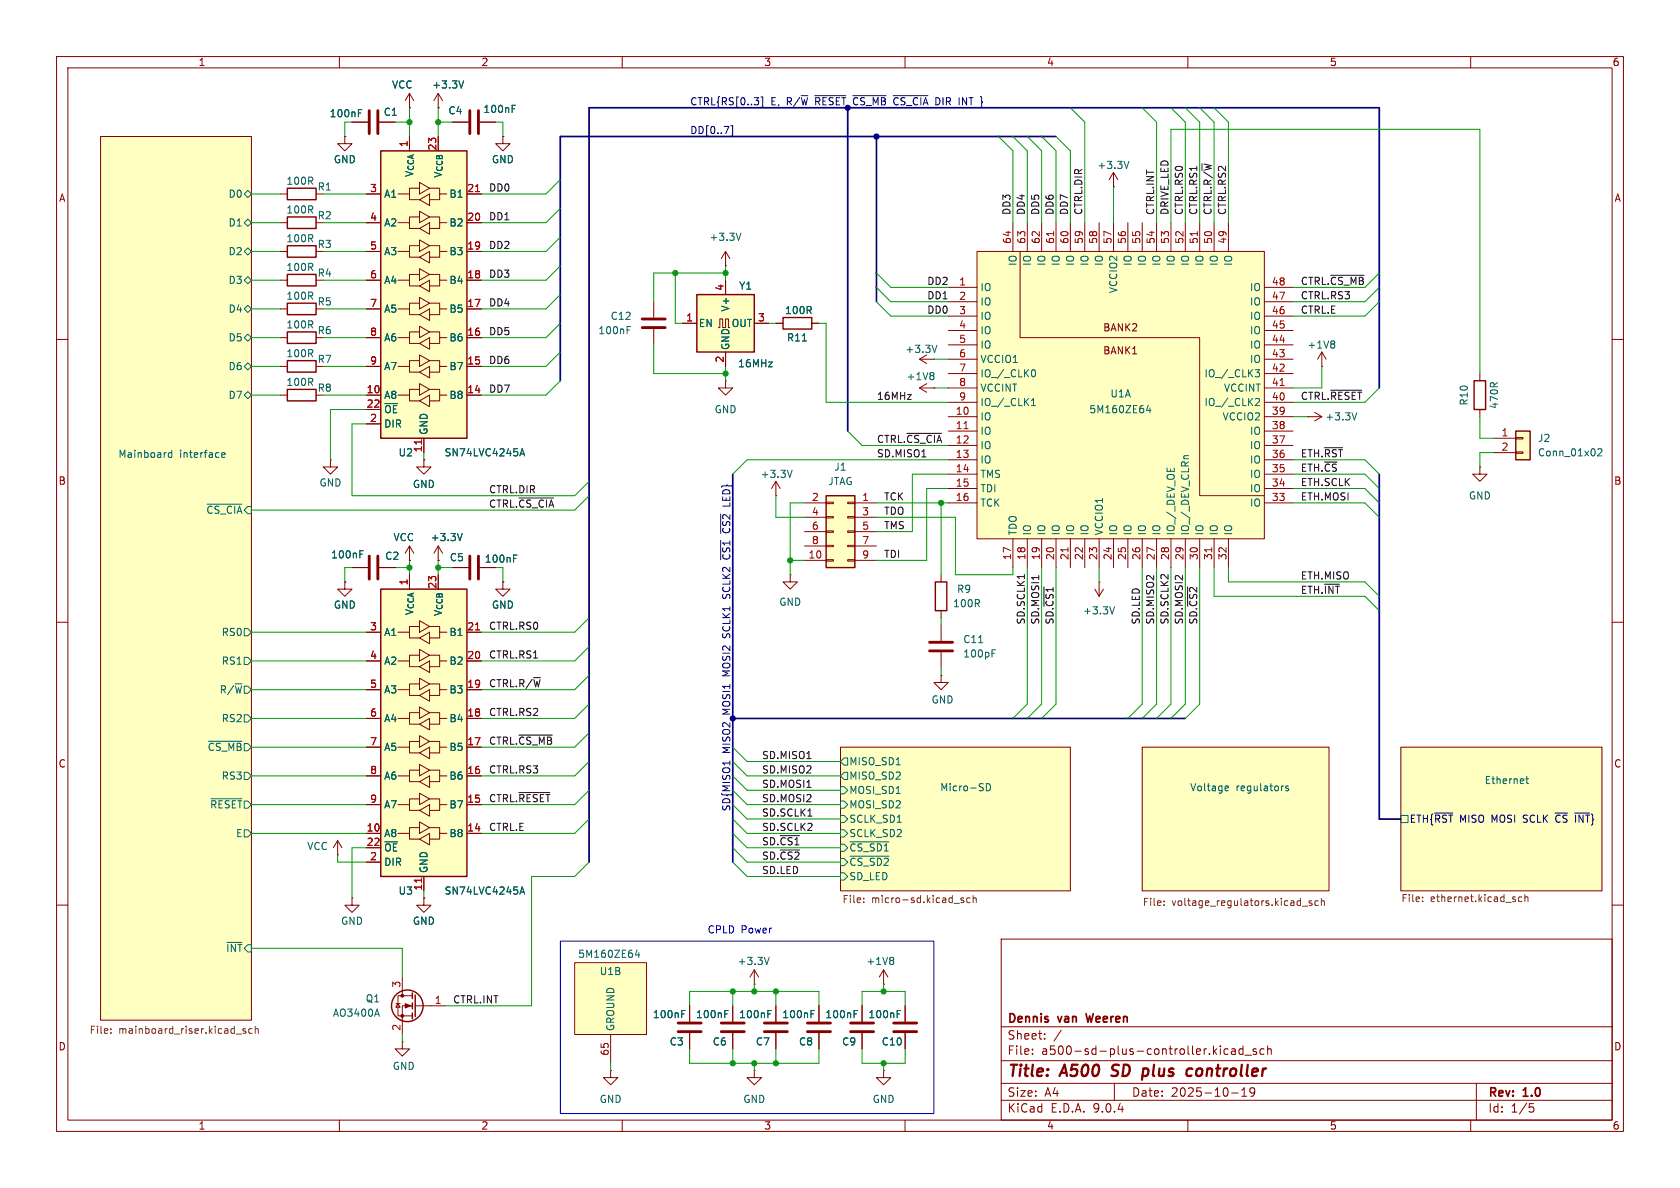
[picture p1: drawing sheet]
<svg xmlns="http://www.w3.org/2000/svg" width="297mm" height="210mm" viewBox="0 0 297 210" stroke-linecap="round" stroke-linejoin="round" font-family="sans-serif">
<defs><g id="words">
<g font-size="2.8" fill="#840000">
<text x="178" y="190.9">Title:</text>
<text x="187.7" y="190.9">A500</text>
<text x="197.4" y="190.9">SD</text>
<text x="203.6" y="190.9">plus</text>
<text x="212.2" y="190.9">controller</text>
</g>
<g font-size="2.1" fill="#840000">
<text x="178" y="184">Sheet:</text>
<text x="178" y="181.2">Dennis</text>
<text x="187.2" y="181.2">van</text>
<text x="192.8" y="181.2">Weeren</text>
<text x="178" y="186.7">File:</text>
<text x="184.1" y="186.7">a500-sd-plus-controller.kicad_sch</text>
<text x="178" y="196.9">KiCad</text>
<text x="178" y="194.1">Size:</text>
<text x="184.7" y="194.1">A4</text>
<text x="185.7" y="196.9">E.D.A.</text>
<text x="193.3" y="196.9">9.0.4</text>
<text x="200" y="194.1">Date:</text>
<text x="207" y="194.1">2025-10-19</text>
<text x="263" y="194.3">Rev:</text>
<text x="263" y="196.9">Id:</text>
<text x="267.1" y="196.9">1/5</text>
<text x="269.4" y="194.3">1.0</text>
</g>
<g font-size="1.8" fill="#840000">
<text x="35" y="11.9">1</text>
<text x="85" y="11.9">2</text>
<text x="135" y="11.9">3</text>
<text x="185" y="11.9">4</text>
<text x="235" y="11.9">5</text>
<text x="285" y="11.9">6</text>
<text x="10.3" y="35.9">A</text>
<text x="285.3" y="35.9">A</text>
<text x="194.9" y="58.8">BANK2</text>
<text x="194.9" y="62.8">BANK1</text>
<text x="10.3" y="85.9">B</text>
<text x="285.3" y="85.9">B</text>
<text x="10.3" y="135.9">C</text>
<text x="285.3" y="135.9">C</text>
<text x="10.3" y="185.9">D</text>
<text x="285.3" y="185.9">D</text>
<text x="35" y="199.9">1</text>
<text x="85" y="199.9">2</text>
<text x="135" y="199.9">3</text>
<text x="185" y="199.9">4</text>
<text x="235" y="199.9">5</text>
<text x="285" y="199.9">6</text>
</g>
<g font-size="1.8" fill="#006464">
<text x="69.2" y="15.8">VCC</text>
<text x="76.3" y="15.8">+3.3V</text>
<text x="58.2" y="20.9">100nF</text>
<text x="67.7" y="20.7">C1</text>
<text x="79.2" y="20.4">C4</text>
<text x="85.4" y="20.2">100nF</text>
<text x="58.9" y="29.1">GND</text>
<text x="86.9" y="29.1">GND</text>
<text x="40.3" y="35.2">D0</text>
<text x="50.5" y="32.9">100R</text>
<text x="56.1" y="33.9">R1</text>
<text x="67.8" y="35.2">A1</text>
<text x="73.3" y="31.4" transform="rotate(-90 73.3 31.4)">V_{CCA}</text>
<text x="78.3" y="31.6" transform="rotate(-90 78.3 31.6)">V_{CCB}</text>
<text x="79.4" y="35.2">B1</text>
<text x="193.9" y="30.1">+3.3V</text>
<text x="40.3" y="40.2">D1</text>
<text x="50.5" y="37.9">100R</text>
<text x="56.1" y="39">R2</text>
<text x="67.8" y="40.2">A2</text>
<text x="79.4" y="40.2">B2</text>
<text x="40.3" y="45.3">D2</text>
<text x="50.5" y="43">100R</text>
<text x="56.1" y="44">R3</text>
<text x="67.8" y="45.3">A3</text>
<text x="79.4" y="45.3">B3</text>
<text x="125.3" y="42.8">+3.3V</text>
<text x="179.9" y="47.1" transform="rotate(-90 179.9 47.1)">IO</text>
<text x="182.5" y="47.1" transform="rotate(-90 182.5 47.1)">IO</text>
<text x="185" y="47.1" transform="rotate(-90 185 47.1)">IO</text>
<text x="187.6" y="47.1" transform="rotate(-90 187.6 47.1)">IO</text>
<text x="190.1" y="47.1" transform="rotate(-90 190.1 47.1)">IO</text>
<text x="192.6" y="47.1" transform="rotate(-90 192.6 47.1)">IO</text>
<text x="195.2" y="47.1" transform="rotate(-90 195.2 47.1)">IO</text>
<text x="200.3" y="47.1" transform="rotate(-90 200.3 47.1)">IO</text>
<text x="202.8" y="47.1" transform="rotate(-90 202.8 47.1)">IO</text>
<text x="205.3" y="47.1" transform="rotate(-90 205.3 47.1)">IO</text>
<text x="207.9" y="47.1" transform="rotate(-90 207.9 47.1)">IO</text>
<text x="210.4" y="47.1" transform="rotate(-90 210.4 47.1)">IO</text>
<text x="213" y="47.1" transform="rotate(-90 213 47.1)">IO</text>
<text x="215.5" y="47.1" transform="rotate(-90 215.5 47.1)">IO</text>
<text x="218" y="47.1" transform="rotate(-90 218 47.1)">IO</text>
<text x="40.3" y="50.4">D3</text>
<text x="50.5" y="48.1">100R</text>
<text x="50.5" y="53.2">100R</text>
<text x="56.1" y="49.1">R4</text>
<text x="67.8" y="50.4">A4</text>
<text x="79.4" y="50.4">B4</text>
<text x="130.6" y="51.4">Y1</text>
<text x="173.2" y="51.7">IO</text>
<text x="197.7" y="51.9" transform="rotate(-90 197.7 51.9)">VCCIO2</text>
<text x="220.9" y="51.7">IO</text>
<text x="40.3" y="55.5">D4</text>
<text x="50.5" y="58.3">100R</text>
<text x="56.1" y="54.2">R5</text>
<text x="56.1" y="59.3">R6</text>
<text x="67.8" y="55.5">A5</text>
<text x="79.4" y="55.5">B5</text>
<text x="105.7" y="59.3">100nF</text>
<text x="107.9" y="56.7">C12</text>
<text x="123.4" y="58">EN</text>
<text x="129.1" y="55.2" transform="rotate(-90 129.1 55.2)">V+</text>
<text x="129.3" y="58">OUT</text>
<text x="138.7" y="55.7">100R</text>
<text x="173.2" y="54.2">IO</text>
<text x="173.2" y="56.7">IO</text>
<text x="173.2" y="59.3">IO</text>
<text x="220.9" y="54.2">IO</text>
<text x="220.9" y="56.7">IO</text>
<text x="220.9" y="59.3">IO</text>
<text x="40.3" y="60.6">D5</text>
<text x="40.3" y="65.6">D6</text>
<text x="50.5" y="63.3">100R</text>
<text x="56.1" y="64.4">R7</text>
<text x="67.8" y="60.6">A6</text>
<text x="67.8" y="65.6">A7</text>
<text x="79.4" y="60.6">B6</text>
<text x="79.4" y="65.6">B7</text>
<text x="129.1" y="62" transform="rotate(-90 129.1 62)">GND</text>
<text x="130.4" y="65.1">16MHz</text>
<text x="139" y="60.6">R11</text>
<text x="160" y="62.6">+3.3V</text>
<text x="173.2" y="61.8">IO</text>
<text x="173.2" y="64.4">VCCIO1</text>
<text x="220.9" y="61.8">IO</text>
<text x="220.9" y="64.4">IO</text>
<text x="231" y="61.8">+1V8</text>
<text x="40.3" y="70.7">D7</text>
<text x="50.5" y="68.4">100R</text>
<text x="56.1" y="69.4">R8</text>
<text x="67.8" y="70.7">A8</text>
<text x="79.4" y="70.7">B8</text>
<text x="160.2" y="67.4">+1V8</text>
<text x="173.2" y="66.9">IO_/_CLK0</text>
<text x="173.2" y="69.4">VCCINT</text>
<text x="173.2" y="72">IO_/_CLK1</text>
<text x="196.2" y="70.5">U1A</text>
<text x="212.8" y="66.9">IO_/_CLK3</text>
<text x="212.8" y="72">IO_/_CLK2</text>
<text x="216.3" y="69.4">VCCINT</text>
<text x="259.7" y="71.8" transform="rotate(-90 259.7 71.8)">R10</text>
<text x="67.8" y="73.3">~{OE}</text>
<text x="67.8" y="75.8">DIR</text>
<text x="75.8" y="77" transform="rotate(-90 75.8 77)">GND</text>
<text x="126.2" y="73.3">GND</text>
<text x="173.2" y="74.5">IO</text>
<text x="173.2" y="77.1">IO</text>
<text x="192.5" y="73.3">5M160ZE64</text>
<text x="216" y="74.5">VCCIO2</text>
<text x="220.9" y="77.1">IO</text>
<text x="234.2" y="74.5">+3.3V</text>
<text x="265" y="72.4" transform="rotate(-90 265 72.4)">470R</text>
<text x="20.8" y="81">Mainboard</text>
<text x="31.7" y="81">interface</text>
<text x="70.4" y="80.9">U2</text>
<text x="78.5" y="80.9">SN74LVC4245A</text>
<text x="147.4" y="83.4">J1</text>
<text x="173.2" y="79.6">IO</text>
<text x="173.2" y="82.1">IO</text>
<text x="220.9" y="79.6">IO</text>
<text x="220.9" y="82.1">IO</text>
<text x="271.8" y="78.3">J2</text>
<text x="271.8" y="80.9">Conn_01x02</text>
<text x="56.4" y="86.2">GND</text>
<text x="72.9" y="86.5">GND</text>
<text x="134.4" y="84.7">+3.3V</text>
<text x="146.3" y="86">JTAG</text>
<text x="173.2" y="84.7">TMS</text>
<text x="173.2" y="87.2">TDI</text>
<text x="173.2" y="89.8">TCK</text>
<text x="220.9" y="84.7">IO</text>
<text x="220.9" y="87.2">IO</text>
<text x="220.9" y="89.8">IO</text>
<text x="259.6" y="88.5">GND</text>
<text x="36.4" y="91">~{CS_CIA}</text>
<text x="69.5" y="95.9">VCC</text>
<text x="76" y="95.9">+3.3V</text>
<text x="179.9" y="94.7" transform="rotate(-90 179.9 94.7)">TDO</text>
<text x="182.5" y="94.7" transform="rotate(-90 182.5 94.7)">IO</text>
<text x="185" y="94.7" transform="rotate(-90 185 94.7)">IO</text>
<text x="187.6" y="94.7" transform="rotate(-90 187.6 94.7)">IO</text>
<text x="190.1" y="94.7" transform="rotate(-90 190.1 94.7)">IO</text>
<text x="192.6" y="94.7" transform="rotate(-90 192.6 94.7)">IO</text>
<text x="195.2" y="94.7" transform="rotate(-90 195.2 94.7)">VCCIO1</text>
<text x="197.7" y="94.7" transform="rotate(-90 197.7 94.7)">IO</text>
<text x="200.3" y="94.7" transform="rotate(-90 200.3 94.7)">IO</text>
<text x="202.8" y="94.7" transform="rotate(-90 202.8 94.7)">IO</text>
<text x="205.3" y="94.7" transform="rotate(-90 205.3 94.7)">IO</text>
<text x="207.9" y="94.7" transform="rotate(-90 207.9 94.7)">IO_/_DEV_OE</text>
<text x="210.4" y="94.7" transform="rotate(-90 210.4 94.7)">IO_/_DEV_CLRn</text>
<text x="213" y="94.7" transform="rotate(-90 213 94.7)">IO</text>
<text x="215.5" y="94.7" transform="rotate(-90 215.5 94.7)">IO</text>
<text x="218" y="94.7" transform="rotate(-90 218 94.7)">IO</text>
<text x="58.4" y="98.9">100nF</text>
<text x="68" y="99.2">C2</text>
<text x="79.4" y="99.4">C5</text>
<text x="85.6" y="99.7">100nF</text>
<text x="58.9" y="107.8">GND</text>
<text x="86.9" y="107.8">GND</text>
<text x="137.7" y="107.3">GND</text>
<text x="168.4" y="107.5">100R</text>
<text x="169.1" y="105">R9</text>
<text x="39.1" y="112.6">RS0</text>
<text x="67.8" y="112.6">A1</text>
<text x="73.3" y="108.9" transform="rotate(-90 73.3 108.9)">V_{CCA}</text>
<text x="78.3" y="109" transform="rotate(-90 78.3 109)">V_{CCB}</text>
<text x="79.4" y="112.6">B1</text>
<text x="170.2" y="113.9">C11</text>
<text x="191.4" y="108.8">+3.3V</text>
<text x="39.1" y="117.7">RS1</text>
<text x="67.8" y="117.7">A2</text>
<text x="79.4" y="117.7">B2</text>
<text x="170.2" y="116.4">100pF</text>
<text x="38.7" y="122.8">R/~{W}</text>
<text x="67.8" y="122.8">A3</text>
<text x="79.4" y="122.8">B3</text>
<text x="164.6" y="124.6">GND</text>
<text x="39.1" y="127.9">RS2</text>
<text x="67.8" y="127.9">A4</text>
<text x="79.4" y="127.9">B4</text>
<text x="36.6" y="132.9">~{CS_MB}</text>
<text x="67.8" y="132.9">A5</text>
<text x="79.4" y="132.9">B5</text>
<text x="150.1" y="135.5">MISO_SD1</text>
<text x="37" y="143.1">~{RESET}</text>
<text x="39.1" y="138">RS3</text>
<text x="67.8" y="138">A6</text>
<text x="67.8" y="143.1">A7</text>
<text x="79.4" y="138">B6</text>
<text x="79.4" y="143.1">B7</text>
<text x="150.1" y="138">MISO_SD2</text>
<text x="150.1" y="140.6">MOSI_SD1</text>
<text x="150.1" y="143.1">MOSI_SD2</text>
<text x="166.1" y="140">Micro-SD</text>
<text x="210.3" y="140">Voltage</text>
<text x="218.5" y="140">regulators</text>
<text x="262.4" y="138.7">Ethernet</text>
<text x="41.6" y="148.2">E</text>
<text x="67.8" y="148.2">A8</text>
<text x="79.4" y="148.2">B8</text>
<text x="150.1" y="145.6">SCLK_SD1</text>
<text x="150.1" y="148.2">SCLK_SD2</text>
<text x="54.2" y="150.5">VCC</text>
<text x="67.8" y="150.7">~{OE}</text>
<text x="67.8" y="153.3">DIR</text>
<text x="75.8" y="154.4" transform="rotate(-90 75.8 154.4)">GND</text>
<text x="150.1" y="150.7">~{CS_SD1}</text>
<text x="150.1" y="153.3">~{CS_SD2}</text>
<text x="150.1" y="155.8">SD_LED</text>
<text x="70.4" y="158.3">U3</text>
<text x="78.5" y="158.3">SN74LVC4245A</text>
<text x="60.2" y="163.7">GND</text>
<text x="72.9" y="163.7">GND</text>
<text x="39.9" y="168.5">~{INT}</text>
<text x="102.1" y="169.5">5M160ZE64</text>
<text x="105.9" y="172.6">U1B</text>
<text x="130.3" y="170.8">+3.3V</text>
<text x="153.1" y="170.8">+1V8</text>
<text x="58.8" y="179.9">AO3400A</text>
<text x="64.6" y="177.4">Q1</text>
<text x="108.8" y="182.4" transform="rotate(-90 108.8 182.4)">GROUND</text>
<text x="115.3" y="180.2">100nF</text>
<text x="118.3" y="185">C3</text>
<text x="122.9" y="180.2">100nF</text>
<text x="125.9" y="185">C6</text>
<text x="130.6" y="180.2">100nF</text>
<text x="133.5" y="185">C7</text>
<text x="138.2" y="180.2">100nF</text>
<text x="141.2" y="185">C8</text>
<text x="145.8" y="180.2">100nF</text>
<text x="148.8" y="185">C9</text>
<text x="153.4" y="180.2">100nF</text>
<text x="155.8" y="185">C10</text>
<text x="69.3" y="189.3">GND</text>
<text x="105.9" y="195.2">GND</text>
<text x="131.3" y="195.2">GND</text>
<text x="154.2" y="195.2">GND</text>
</g>
<g font-size="1.8" fill="#000084">
<text x="121.9" y="23.8">DD[0..7]</text>
<text x="121.9" y="18.7">CTRL{RS[0..3]</text>
<text x="136.3" y="18.7">E,</text>
<text x="139.2" y="18.7">R/~{W}~{RESET}</text>
<text x="151.3" y="18.7">~{CS_MB}</text>
<text x="158.7" y="18.7">~{CS_CIA}</text>
<text x="166.3" y="18.7">DIR</text>
<text x="170.6" y="18.7">INT }</text>
<text x="129.2" y="98" transform="rotate(-90 129.2 98)">~{CS1}~{CS2}LED}</text>
<text x="129.2" y="105.1" transform="rotate(-90 129.2 105.1)">SCLK2</text>
<text x="129.2" y="112.3" transform="rotate(-90 129.2 112.3)">SCLK1</text>
<text x="129.2" y="119.3" transform="rotate(-90 129.2 119.3)">MOSI2</text>
<text x="129.2" y="126.2" transform="rotate(-90 129.2 126.2)">MOSI1</text>
<text x="129.2" y="133.2" transform="rotate(-90 129.2 133.2)">MISO2</text>
<text x="129.2" y="143.5" transform="rotate(-90 129.2 143.5)">SD{MISO1</text>
<text x="249.1" y="145.6">ETH{~{RST}</text>
<text x="258" y="145.6">MISO</text>
<text x="263.8" y="145.6">MOSI</text>
<text x="269.6" y="145.6">SCLK</text>
<text x="275.5" y="145.6">~{CS}</text>
<text x="279.2" y="145.6">~{INT}}</text>
</g>
<g font-size="1.8" fill="#a90000">
<text x="72.1" y="26.1" transform="rotate(-90 72.1 26.1)">1</text>
<text x="77.2" y="26.7" transform="rotate(-90 77.2 26.7)">23</text>
<text x="65.3" y="34">3</text>
<text x="82.5" y="34">21</text>
<text x="65.3" y="39.1">4</text>
<text x="82.5" y="39.1">20</text>
<text x="65.3" y="44.2">5</text>
<text x="82.5" y="44.2">19</text>
<text x="178.8" y="43.2" transform="rotate(-90 178.8 43.2)">64</text>
<text x="181.4" y="43.2" transform="rotate(-90 181.4 43.2)">63</text>
<text x="183.9" y="43.2" transform="rotate(-90 183.9 43.2)">62</text>
<text x="186.4" y="43.2" transform="rotate(-90 186.4 43.2)">61</text>
<text x="189" y="43.2" transform="rotate(-90 189 43.2)">60</text>
<text x="191.5" y="43.2" transform="rotate(-90 191.5 43.2)">59</text>
<text x="194.1" y="43.2" transform="rotate(-90 194.1 43.2)">58</text>
<text x="196.6" y="43.2" transform="rotate(-90 196.6 43.2)">57</text>
<text x="199.1" y="43.2" transform="rotate(-90 199.1 43.2)">56</text>
<text x="201.7" y="43.2" transform="rotate(-90 201.7 43.2)">55</text>
<text x="204.2" y="43.2" transform="rotate(-90 204.2 43.2)">54</text>
<text x="206.8" y="43.2" transform="rotate(-90 206.8 43.2)">53</text>
<text x="209.3" y="43.2" transform="rotate(-90 209.3 43.2)">52</text>
<text x="211.8" y="43.2" transform="rotate(-90 211.8 43.2)">51</text>
<text x="214.4" y="43.2" transform="rotate(-90 214.4 43.2)">50</text>
<text x="216.9" y="43.2" transform="rotate(-90 216.9 43.2)">49</text>
<text x="65.3" y="49.3">6</text>
<text x="82.5" y="49.3">18</text>
<text x="128" y="51.5" transform="rotate(-90 128 51.5)">4</text>
<text x="169.5" y="50.5">1</text>
<text x="169.5" y="53.1">2</text>
<text x="224.7" y="50.5">48</text>
<text x="224.7" y="53.1">47</text>
<text x="65.3" y="54.4">7</text>
<text x="65.3" y="59.4">8</text>
<text x="82.5" y="54.4">17</text>
<text x="82.5" y="59.4">16</text>
<text x="121.2" y="56.9">1</text>
<text x="133.9" y="56.9">3</text>
<text x="169.5" y="55.6">3</text>
<text x="169.5" y="58.2">4</text>
<text x="224.7" y="55.6">46</text>
<text x="224.7" y="58.2">45</text>
<text x="65.3" y="64.5">9</text>
<text x="82.5" y="64.5">15</text>
<text x="128" y="64.2" transform="rotate(-90 128 64.2)">2</text>
<text x="169.5" y="60.7">5</text>
<text x="169.5" y="63.2">6</text>
<text x="169.5" y="65.8">7</text>
<text x="224.7" y="60.7">44</text>
<text x="224.7" y="63.2">43</text>
<text x="224.7" y="65.8">42</text>
<text x="64.7" y="69.6">10</text>
<text x="82.5" y="69.6">14</text>
<text x="169.5" y="68.3">8</text>
<text x="169.5" y="70.9">9</text>
<text x="224.7" y="68.3">41</text>
<text x="224.7" y="70.9">40</text>
<text x="64.7" y="72.1">22</text>
<text x="65.3" y="74.7">2</text>
<text x="168.9" y="73.4">10</text>
<text x="168.9" y="75.9">11</text>
<text x="224.7" y="73.4">39</text>
<text x="224.7" y="75.9">38</text>
<text x="265.4" y="77.2">1</text>
<text x="74.7" y="80.1" transform="rotate(-90 74.7 80.1)">11</text>
<text x="168.9" y="81">13</text>
<text x="168.9" y="83.6">14</text>
<text x="224.7" y="78.5">37</text>
<text x="224.7" y="81">36</text>
<text x="224.7" y="83.6">35</text>
<text x="265.4" y="79.8">2</text>
<text x="143.4" y="88.6">2</text>
<text x="152.3" y="88.6">1</text>
<text x="168.9" y="86.1">15</text>
<text x="168.9" y="88.6">16</text>
<text x="224.7" y="86.1">34</text>
<text x="224.7" y="88.6">33</text>
<text x="143.4" y="91.2">4</text>
<text x="143.4" y="93.7">6</text>
<text x="152.3" y="91.2">3</text>
<text x="152.3" y="93.7">5</text>
<text x="142.8" y="98.8">10</text>
<text x="143.4" y="96.3">8</text>
<text x="152.3" y="96.3">7</text>
<text x="152.3" y="98.8">9</text>
<text x="178.8" y="99.1" transform="rotate(-90 178.8 99.1)">17</text>
<text x="181.4" y="99.1" transform="rotate(-90 181.4 99.1)">18</text>
<text x="183.9" y="99.1" transform="rotate(-90 183.9 99.1)">19</text>
<text x="186.4" y="99.1" transform="rotate(-90 186.4 99.1)">20</text>
<text x="189" y="99.1" transform="rotate(-90 189 99.1)">21</text>
<text x="191.5" y="99.1" transform="rotate(-90 191.5 99.1)">22</text>
<text x="194.1" y="99.1" transform="rotate(-90 194.1 99.1)">23</text>
<text x="196.6" y="99.1" transform="rotate(-90 196.6 99.1)">24</text>
<text x="199.1" y="99.1" transform="rotate(-90 199.1 99.1)">25</text>
<text x="201.7" y="99.1" transform="rotate(-90 201.7 99.1)">26</text>
<text x="204.2" y="99.1" transform="rotate(-90 204.2 99.1)">27</text>
<text x="206.8" y="99.1" transform="rotate(-90 206.8 99.1)">28</text>
<text x="209.3" y="99.1" transform="rotate(-90 209.3 99.1)">29</text>
<text x="211.8" y="99.1" transform="rotate(-90 211.8 99.1)">30</text>
<text x="214.4" y="99.1" transform="rotate(-90 214.4 99.1)">31</text>
<text x="216.9" y="99.1" transform="rotate(-90 216.9 99.1)">32</text>
<text x="72.1" y="103.6" transform="rotate(-90 72.1 103.6)">1</text>
<text x="77.2" y="104.2" transform="rotate(-90 77.2 104.2)">23</text>
<text x="65.3" y="111.5">3</text>
<text x="82.5" y="111.5">21</text>
<text x="65.3" y="116.6">4</text>
<text x="82.5" y="116.6">20</text>
<text x="65.3" y="121.7">5</text>
<text x="82.5" y="121.7">19</text>
<text x="65.3" y="126.7">6</text>
<text x="65.3" y="131.8">7</text>
<text x="82.5" y="126.7">18</text>
<text x="82.5" y="131.8">17</text>
<text x="65.3" y="136.9">8</text>
<text x="82.5" y="136.9">16</text>
<text x="65.3" y="142">9</text>
<text x="82.5" y="142">15</text>
<text x="64.7" y="147.1">10</text>
<text x="64.7" y="149.6">22</text>
<text x="82.5" y="147.1">14</text>
<text x="65.3" y="152.1">2</text>
<text x="74.7" y="157.5" transform="rotate(-90 74.7 157.5)">11</text>
<text x="70.9" y="174.7" transform="rotate(-90 70.9 174.7)">3</text>
<text x="76.8" y="177.5">1</text>
<text x="70.9" y="182.3" transform="rotate(-90 70.9 182.3)">2</text>
<text x="107.7" y="186.7" transform="rotate(-90 107.7 186.7)">65</text>
</g>
<g font-size="1.8" fill="#0f0f0f">
<text x="86.4" y="33.9">DD0</text>
<text x="86.4" y="39">DD1</text>
<text x="178.7" y="38.1" transform="rotate(-90 178.7 38.1)">DD3</text>
<text x="181.3" y="38.1" transform="rotate(-90 181.3 38.1)">DD4</text>
<text x="183.8" y="38.1" transform="rotate(-90 183.8 38.1)">DD5</text>
<text x="186.3" y="38.1" transform="rotate(-90 186.3 38.1)">DD6</text>
<text x="188.9" y="38.1" transform="rotate(-90 188.9 38.1)">DD7</text>
<text x="191.4" y="38.1" transform="rotate(-90 191.4 38.1)">CTRL.DIR</text>
<text x="204.1" y="38.1" transform="rotate(-90 204.1 38.1)">CTRL.INT</text>
<text x="206.7" y="38.1" transform="rotate(-90 206.7 38.1)">DRIVE_LED</text>
<text x="209.2" y="38.1" transform="rotate(-90 209.2 38.1)">CTRL.RS0</text>
<text x="211.7" y="38.1" transform="rotate(-90 211.7 38.1)">CTRL.RS1</text>
<text x="214.3" y="38.1" transform="rotate(-90 214.3 38.1)">CTRL.R/~{W}</text>
<text x="216.8" y="38.1" transform="rotate(-90 216.8 38.1)">CTRL.RS2</text>
<text x="86.4" y="44.1">DD2</text>
<text x="86.4" y="49.2">DD3</text>
<text x="163.8" y="50.5">DD2</text>
<text x="163.8" y="53">DD1</text>
<text x="229.9" y="53">CTRL.RS3</text>
<text x="229.9" y="50.5">CTRL.~{CS_MB}</text>
<text x="86.4" y="59.3">DD5</text>
<text x="86.4" y="54.3">DD4</text>
<text x="163.8" y="55.5">DD0</text>
<text x="229.9" y="55.5">CTRL.E</text>
<text x="86.4" y="64.4">DD6</text>
<text x="86.4" y="69.5">DD7</text>
<text x="154.9" y="70.8">16MHz</text>
<text x="229.9" y="70.8">CTRL.~{RESET}</text>
<text x="154.9" y="80.9">SD.MISO1</text>
<text x="154.9" y="78.4">CTRL.~{CS_CIA}12</text>
<text x="229.9" y="83.5">ETH.~{CS}</text>
<text x="229.9" y="80.9">ETH.~{RST}</text>
<text x="86.4" y="87.3">CTRL.DIR</text>
<text x="86.4" y="89.8">CTRL.~{CS_CIA}</text>
<text x="156.2" y="88.6">TCK</text>
<text x="229.9" y="86">ETH.SCLK</text>
<text x="229.9" y="88.6">ETH.MOSI</text>
<text x="156.2" y="91.1">TDO</text>
<text x="156.2" y="93.6">TMS</text>
<text x="156.2" y="98.7">TDI</text>
<text x="229.9" y="105.1">ETH.~{INT}</text>
<text x="229.9" y="102.5">ETH.MISO</text>
<text x="86.4" y="111.4">CTRL.RS0</text>
<text x="181.3" y="110.5" transform="rotate(-90 181.3 110.5)">SD.SCLK1</text>
<text x="183.8" y="110.5" transform="rotate(-90 183.8 110.5)">SD.MOSI1</text>
<text x="186.3" y="110.5" transform="rotate(-90 186.3 110.5)">SD.~{CS1}</text>
<text x="201.6" y="110.5" transform="rotate(-90 201.6 110.5)">SD.LED</text>
<text x="204.1" y="110.5" transform="rotate(-90 204.1 110.5)">SD.MISO2</text>
<text x="206.7" y="110.5" transform="rotate(-90 206.7 110.5)">SD.SCLK2</text>
<text x="209.2" y="110.5" transform="rotate(-90 209.2 110.5)">SD.MOSI2</text>
<text x="211.7" y="110.5" transform="rotate(-90 211.7 110.5)">SD.~{CS2}</text>
<text x="86.4" y="116.5">CTRL.RS1</text>
<text x="86.4" y="121.6">CTRL.R/~{W}</text>
<text x="86.4" y="131.7">CTRL.~{CS_MB}</text>
<text x="86.4" y="126.7">CTRL.RS2</text>
<text x="86.4" y="136.8">CTRL.RS3</text>
<text x="134.6" y="136.8">SD.MISO2</text>
<text x="134.6" y="134.3">SD.MISO1</text>
<text x="86.4" y="141.9">CTRL.~{RESET}</text>
<text x="134.6" y="141.9">SD.MOSI2</text>
<text x="134.6" y="139.4">SD.MOSI1</text>
<text x="86.4" y="147">CTRL.E</text>
<text x="134.6" y="144.4">SD.SCLK1</text>
<text x="134.6" y="149.5">SD.~{CS1}</text>
<text x="134.6" y="147">SD.SCLK2</text>
<text x="134.6" y="152.1">SD.~{CS2}</text>
<text x="134.6" y="154.6">SD.LED</text>
<text x="80" y="177.5">CTRL.INT</text>
</g>
<g font-size="1.8" fill="#725600">
<text x="148.8" y="160">File:</text>
<text x="154.1" y="160">micro-sd.kicad_sch</text>
<text x="201.9" y="160.5">File:</text>
<text x="207.2" y="160.5">voltage_regulators.kicad_sch</text>
<text x="247.6" y="159.8">File:</text>
<text x="252.9" y="159.8">ethernet.kicad_sch</text>
<text x="15.7" y="183.1">File:</text>
<text x="21" y="183.1">mainboard_riser.kicad_sch</text>
</g>
<g font-size="1.8" fill="#0000c2">
<text x="125" y="165.2">CPLD</text>
<text x="131" y="165.2">Power</text>
</g>
</g></defs>
<g fill="none" stroke="#840000" stroke-width=".18">
<path d="M10 10h277v190h-277zM12 12h273v186h-273zM60 10v2M110 10v2M160 10v2M210 10v2M260 10v2M17.8 24.1h26.6v156.2h-26.6zM49.5 39.4h1.3M49.5 49.5h1.3M10 60h2M285 60h2"/>
<path d="M137.2 87.6h.1M137.2 85.1l-.8 1.3M137.2 85.1l.7 1.3M137.2 85.1v2.5M10 110h2M61 102.9v1.2h-1.3l1.3 1.3 1.2-1.3h-1.2M61 102.9h.1M285 110h2M148.6 132.1h40.6v25.4h-40.6zM201.9 132.1h33v25.4h-33zM247.6 132.1h35.6v25.4h-35.6zM10 160h2"/>
<path d="M156.2 174h.1M156.2 171.5l-.8 1.2M156.2 171.5l.8 1.2M156.2 171.5v2.5M177 166h108v32h-108zM285 160h2M60 198v2M71.1 184.2v1.2h1.3l-1.3 1.3-1.3-1.3h1.3M71.1 184.2h.1M110 198v2M160 198v2M177 194.5h108"/>
<path d="M177 191.5h108M177 187.5h108M177 181.5h108M182.5 186.3v.1M182.5 185.5v.1M184.7 183.6v.1M184.7 182.8v.1M187.6 182.1l-1.3 2M197 191.5v3M210 198v2M217.1 185.5l-.4-.1-.3 .3v.4l.1 .2h.6M217.7 185.5h.6l.1 .9"/>
<path d="M217.7 193.2h1.2M218.4 185.8h-.5a.29 .29 0 0 0-.2 .3 .29 .29 0 0 0 .2 .3l.5-.1M219.5 193.8h.9M219.5 192.7l.5-.4v1.5M219.7 185.5l-.4-.1-.3 .3v.4l.2 .2h.5M219.7 184.9v1.5M220.1 186.5h1.1M221.8 192.9l-.3 .3h-.3l-.2-.3 .1-.5 .4-.1 .2 .1a.99 .99 0 0 1-.3 1.4h-.3M222.1 185.5l-.4-.1-.2 .2 .1 .2 .5 .2v.3h-.6M223.5 185.5l-.5-.1-.3 .3v.4l.2 .2h.6M224.1 185.5l.2-.1 .4 .1v.9M224.1 184.9v1.5"/>
<path d="M260 198v2M261 191.5v6.5M270.4 195.1h.7M270.5 195.7h.4l.3 .3-.2 .5-.5 .1"/>
</g>
<path d="M196.5 190.1l.2 .1M196.8 188.4l-.2 .4 .1 .2M202.3 188.9l.6 .1M202.7 190.1l-.5 .1M210.2 188.9l.6 .1M210.6 190.1l-.5 .1M211.5 189.3v.7" fill="none" stroke="#840000" stroke-width=".4"/>
<path d="M192 179.2l.3 1.5" fill="none" stroke="#840000" stroke-width=".3"/>
<g fill="#ffffc2" stroke="#ffffc2" stroke-width=".18">
<path d="M17.8 24.1h26.6v156.2h-26.6z"/>
<path d="M201.9 132.1h33v25.4h-33z"/>
<path d="M247.6 132.1h35.6v25.4h-35.6z"/>
<path d="M148.6 132.1h40.6v25.4h-40.6z"/>
</g>
<g fill="none" stroke="#006464" stroke-width=".18">
<path d="M43.2 39.4l.6-.7 .6 .7-.6 .6zM43.8 33.7l.6 .6-.6 .6-.6-.6zM43.2 44.5l.6-.7 .6 .7-.6 .6zM43.2 49.5l.6-.6 .6 .6-.6 .7zM43.2 59.7l.6-.6 .6 .6-.6 .6zM43.8 54l.6 .6-.6 .6-.6-.6zM30.4 79.6v1.3M43.2 64.8l.6-.7 .6 .7-.6 .6zM43.2 69.9l.6-.7 .6 .7-.6 .6zM30.4 80.1l-.4-.1-.2 .3 .1 .5h.5M36.6 89.1h6.2M39.2 80.4l.6-.1-.1-.2-.3-.1-.2 .2 .1 .6h.4"/>
<path d="M140 83.1l-.4 1.3M43.2 111.1h.6l.6 .7-.6 .6h-.6zM43.2 116.2h.6l.6 .6-.6 .7h-.6zM36.8 131h6M43.2 126.4h.6l.6 .6-.6 .6h-.6zM43.2 136.5h.6l.6 .7-.6 .6h-.6zM148.6 139.1h.6l.7 .6-.7 .6h-.6zM149.2 134h.7v1.3h-.7l-.6-.7zM149.2 136.5h.7v1.3h-.7l-.6-.6zM174.4 138.5a.64 .64 0 0 1 .7 .7 .64 .64 0 0 1-.7 .6zM216.8 138.9l.3 .1 .1 .2-.6 .2M217.1 139.7l-.3 .1"/>
<path d="M226.8 138.9h.1M227.8 139l-.3-.1-.2 .2v.2l.5 .1v.3h-.5M269.7 137.7h.5M269.9 137.3v1l.3 .2M37.3 141.2h5.5M43.2 146.7h.6l.6 .6-.6 .7h-.6zM148.6 141.6h.6l.7 .6-.7 .7h-.6zM148.6 144.1h.6l.7 .7-.7 .6h-.6zM148.6 146.7h.6l.7 .6-.7 .7h-.6zM148.6 149.2h.6l.7 .7-.7 .6h-.6zM148.6 151.8h.6l.7 .6-.7 .6h-.6zM148.6 154.3h.6l.7 .6-.7 .7h-.6z"/>
<path d="M150.3 148.8h6.9M150.3 151.4h6.9M247.6 144.1h1.3v1.3h-1.3zM40.1 166.6h2.7M157.8 169.2l.2 .3-.2 .3 .2 .2v.3l-.2 .2"/>
</g>
<g fill="none" stroke="#725600" stroke-width=".18">
<path d="M152.7 159.4v.2M152.7 158.8v.1M170.4 158.8l-.3-.1-.2 .2v.2l.5 .1v.3h-.5M171.5 158.8l-.4-.1-.2 .3 .1 .5h.5M172 158.8l.2-.1 .3 .1 .1 .8M172 158.3v1.3M205.8 160v.1M205.8 159.3v.1M231.9 159.3l-.3-.1-.2 .2 .1 .2 .4 .1v.3h-.5M233.1 159.3l-.4-.1-.3 .3 .2 .5h.5M233.6 159.3l.2-.1 .3 .1v.8M233.6 158.8v1.3"/>
<path d="M251.5 159.3v.1M251.5 158.6v.1M269 158.6l-.3-.1-.3 .3 .2 .5h.4M269.6 158.7l.2-.2 .3 .1v.8M269.6 158.1v1.3M230.2 160.2h1M19.6 182.6v.1M19.6 181.9v.1M41.7 182.8h1M43.4 181.9l-.3-.1-.2 .2 .1 .2 .4 .1v.3h-.5M44.6 181.9l-.4-.1-.2 .3 .1 .5h.5M45.1 182l.2-.2 .3 .1 .1 .8"/>
<path d="M45.1 181.4v1.3"/>
</g>
<path d="M253.6 143.7h3.2M274.9 143.7h2.2M278.4 143.7h2.6" fill="none" stroke="#000084" stroke-width=".18"/>
<path d="M50.8 38.4h5.1v2h-5.1zM50.8 48.5h5.1v2h-5.1z" fill="none" stroke="#840000" stroke-width=".25"/>
<path d="M146 87.6h5.1v12.7h-5.1z" fill="#ffffc2"/>
<path d="M138.4 56.1h5.1v2.1h-5.1zM146 87.6h5.1v12.7h-5.1z" fill="none" stroke="#840000" stroke-width=".25"/>
<g fill="none" stroke="#840000" stroke-width=".18">
<path d="M88.9 24.1v1.3h1.3l-1.3 1.3-1.3-1.3h1.3M88.9 24.1h.1M137.2 57.2h1.2M143.5 57.2h1.3M128.3 67.3v1.3h1.2l-1.2 1.3-1.3-1.3h1.3M128.3 67.3h.1M142.2 88.9h3.8M142.2 91.4h3.8M142.2 94h3.8M142.2 96.5h3.8M142.2 99.1h3.8M146 88.8h1.3v.2h-1.3z"/>
<path d="M146 91.3h1.3v.3h-1.3zM146 93.9h1.3v.2h-1.3zM146 96.4h1.3v.2h-1.3zM146 98.9h1.3v.3h-1.3zM149.9 88.8h1.2v.2h-1.2zM149.9 91.3h1.2v.3h-1.2zM149.9 93.9h1.2v.2h-1.2zM149.9 96.4h1.2v.2h-1.2zM149.9 98.9h1.2v.3h-1.2zM151.1 88.9h3.8M151.1 91.4h3.8M151.1 94h3.8"/>
<path d="M151.1 96.5h3.8M151.1 99.1h3.8M62.2 100.3h2.8M67.1 100.3h2.7M139.7 101.6v1.3h1.3l-1.3 1.2-1.3-1.2h1.3M139.7 101.6h.1"/>
</g>
<path d="M65.3 98.3v4.1M66.8 98.3v4.1" fill="none" stroke="#840000" stroke-width=".51"/>
<path d="M141.8 60.3h.8M63.6 98h.4M63.6 97.4h.6" fill="none" stroke="#006464" stroke-width=".18"/>
<path d="M123.2 52.1h10.1v10.1h-10.1z" fill="#ffffc2"/>
<path d="M123.2 52.1h10.1v10.1h-10.1z" fill="none" stroke="#840000" stroke-width=".25"/>
<path d="M120.6 57.2h2.6M127 57.9h.3v-1.5h.5v1.5h.5v-1.5h.5v1.5h.2M128.3 49.5v2.6M133.3 57.2h2.6M128.3 62.2v2.6M80 100.3h2.8M84.8 100.3h2.8" fill="none" stroke="#840000" stroke-width=".18"/>
<path d="M83.1 98.3v4.1M84.6 98.3v4.1" fill="none" stroke="#840000" stroke-width=".51"/>
<path d="M90.8 98.7h.4M90.8 98.1h.6" fill="none" stroke="#006464" stroke-width=".18"/>
<path d="M172.7 44.5h50.8v50.8h-50.8z" fill="#ffffc2"/>
<g fill="none" stroke="#840000" stroke-width=".18">
<path d="M49.5 34.3h1.3M62.2 21.6h2.8M67.1 21.6h2.7M179.1 39.4v5.1M181.6 39.4v5.1M184.1 39.4v5.1M186.7 39.4v5.1M189.2 39.4v5.1M191.8 39.4v5.1M194.3 39.4v5.1M196.8 33h.1M196.8 30.5v2.5"/>
<path d="M196.8 39.4v5.1M196.8 30.5l-.7 1.3M196.8 30.5l.8 1.3M199.4 39.4v5.1M201.9 39.4v5.1M204.5 39.4v5.1M207 39.4v5.1M209.5 39.4v5.1M212.1 39.4v5.1M214.6 39.4v5.1M217.2 39.4v5.1M115.6 53.3v2.8"/>
<path d="M115.6 58.2v2.8M167.6 50.8h5.1M167.6 53.3h5.1M167.6 55.9h5.1M167.6 58.4h5.1M172.7 44.5h50.8v50.8h-50.8zM180.3 44.5v15.2h31.8v27.9h11.4M223.5 50.8h5.1M223.5 53.3h5.1M223.5 55.9h5.1M223.5 58.4h5.1M49.5 64.8h1.3"/>
<path d="M49.5 69.9h1.3M162.6 63.5h2.5M162.6 68.6h2.5M162.6 63.5l1.2 .8M162.6 68.6l1.2 .7M163.8 62.7l-1.2 .8M163.8 67.8l-1.2 .8M165.1 63.5h.1M165.1 68.6h.1M167.6 61h5.1M167.6 63.5h5.1M167.6 66h5.1"/>
<path d="M167.6 68.6h5.1M167.6 71.1h5.1M167.6 73.7h5.1M167.6 76.2h5.1M167.6 78.7h5.1M223.5 61h5.1M223.5 63.5h5.1M223.5 66h5.1M223.5 68.6h5.1M223.5 71.1h5.1M223.5 73.7h5.1M223.5 76.2h5.1"/>
<path d="M223.5 78.7h5.1M261.6 66v1.3M261.6 72.4v1.3M74.9 81.3v1.3h-1.2l1.2 1.2 1.3-1.2h-1.3M74.9 81.3h.1M167.6 81.3h5.1M167.6 83.8h5.1M167.6 86.4h5.1M167.6 88.9h5.1M179.1 95.3v5M181.6 95.3v5M184.1 95.3v5"/>
<path d="M186.7 95.3v5M189.2 95.3v5M191.8 95.3v5M194.3 95.3v5M196.8 95.3v5M199.4 95.3v5M201.9 95.3v5M204.5 95.3v5M207 95.3v5M209.5 95.3v5M212.1 95.3v5M214.6 95.3v5"/>
<path d="M217.2 95.3v5M223.5 81.3h5.1M223.5 83.8h5.1M223.5 86.4h5.1M223.5 88.9h5.1M88.9 102.9v1.2h-1.3l1.3 1.3 1.3-1.3h-1.3M88.9 102.9h.1M74.9 158.8v1.2h1.3l-1.3 1.3-1.2-1.3h1.2M74.9 158.8h.1M137.2 177.8v2.8M144.8 177.8v2.8M152.4 177.8v2.8"/>
<path d="M133.3 189.2v1.3h-1.2l1.2 1.3 1.3-1.3h-1.3M133.3 189.2h.1M137.2 182.6v2.8M144.8 182.6v2.8M152.4 182.6v2.8M156.2 189.2v1.3h-1.3l1.3 1.3 1.3-1.3h-1.3M156.2 189.2h.1"/>
</g>
<g fill="none" stroke="#006464" stroke-width=".18">
<path d="M63.4 20h.4M63.4 19.4h.6M199.6 28.5l-.5 1.3M110.9 58.3h.4M110.9 57.7h.6M164.9 65.9l.2 .2-.2 .3 .2 .2v.3l-.2 .2M165.6 61l-.4 1.3M182.3 71.7h.8M182.3 70.8l.4-.4v1.3M182.5 65.4l.1-.1a.68 .68 0 0 1 .5 .7 .68 .68 0 0 1-.5 .6h-.1M203 71.6l-.3 .9h.8M203.3 72.1v.9"/>
<path d="M221.9 65.3h.8l-.5 .5 .4 .2 .1 .4-.3 .2h-.3M222 70.5l.4-.1 .3 .4-.8 .9h.8M206.3 82.7v.6M207.6 82.7v.6M210.1 80.6h-.6l-.2 .3M135.8 179.2h.4M135.8 178.6h.6M143.4 179.2h.4M143.4 178.6h.6M151 179.2h.4M151 178.6h.6"/>
</g>
<path d="M186.3 40.9v.8M211.7 40.9v.8M170.4 75.8h.7M226.3 68.2h.7M188.8 96.8v.7M214.2 96.8v.7" fill="none" stroke="#a90000" stroke-width=".18"/>
<path d="M50.8 33.3h5.1v2h-5.1zM50.8 63.8h5.1v2h-5.1zM50.8 68.8h5.1v2.1h-5.1zM260.6 67.3h2v5.1h-2z" fill="none" stroke="#840000" stroke-width=".25"/>
<path d="M65.3 19.6v4M66.8 19.6v4M113.5 57.9h4.1M113.5 56.4h4.1M135.1 180.8h4.1M135.1 182.4h4.1M142.7 180.8h4.1M142.7 182.4h4.1M150.4 180.8h4M150.4 182.4h4" fill="none" stroke="#840000" stroke-width=".51"/>
<path d="M101.6 170.2h12.7v12.7h-12.7z" fill="#ffffc2"/>
<g fill="none" stroke="#840000" stroke-width=".18">
<path d="M128.3 47h.1M128.3 44.5l.7 1.2M128.3 44.5l-.8 1.2M128.3 44.5v2.5M70 177.4h.7M70.4 177.4l.3 .7h-.7zM71.1 172.7v3.3M72.9 176h-2.5v3.6h2.5M72.9 177.8h-1.8v5.1M73.4 177.8h5.3M101.6 170.2h12.7v12.7h-12.7zM121.9 177.8v2.8"/>
<path d="M107.9 189.2v1.3h1.3l-1.3 1.3-1.2-1.3h1.2M107.9 189.2h.1M107.9 182.9v5.1M121.9 182.6v2.8"/>
</g>
<path d="M131 41.2l-.4 1.3M66.7 178.4l.4 1.2M112.6 167.9l-.3 .9h.8M112.9 168.4v.8M120.5 179.2h.4M120.5 178.6h.6" fill="none" stroke="#006464" stroke-width=".18"/>
<path d="M119.9 180.8h4.1M119.9 182.4h4.1" fill="none" stroke="#840000" stroke-width=".51"/>
<g fill="none" stroke="#840000" stroke-width=".25">
<path d="M72.9 175.5v1M72.9 177.3v1M72.9 179.1v1M73.4 175.9v3.8"/>
<circle cx="72" cy="177.8" r="2.79"/>
</g>
<g fill="#840000" stroke="#840000" stroke-width=".18">
<path d="M71.6 177.4l1 .4-1 .4z"/>
<circle cx="71.1" cy="176" r=".25"/>
<circle cx="71.1" cy="179.6" r=".25"/>
</g>
<path d="M67.3 26.7h15.2v50.8h-15.2z" fill="#ffffc2"/>
<path d="M67.3 26.7h15.2v50.8h-15.2zM165.4 102.9h2v5.1h-2z" fill="none" stroke="#840000" stroke-width=".25"/>
<g fill="none" stroke="#840000" stroke-width=".18">
<path d="M61 24.1v1.3h1.2l-1.2 1.3-1.3-1.3h1.3M61 24.1h.1M64.8 34.3h2.5M64.8 39.4h2.5M70.4 34.3h2v1h1.8M70.4 39.4h2v1h1.8M74.2 33.3h-1.8v1M74.2 32.3l1.7 1-1.7 1zM74.2 35.3l1.7-1v2zM74.2 38.4h-1.8v1M74.2 37.3l1.7 1.1-1.7 1zM75.9 33.3h1.8v1h1.3"/>
<path d="M75.9 38.4h1.8v1h1.3M77.7 34.3v1h-1.8M77.7 39.4v1h-1.8M82.5 34.3h2.6M82.5 39.4h2.6M64.8 44.5h2.5M64.8 49.5h2.5M64.8 54.6h2.5M64.8 59.7h2.5M70.4 44.5h2v1h1.8M70.4 54.6h2v1h1.8M70.4 49.5h2v1h1.8"/>
<path d="M70.4 59.7h2v1h1.8M74.2 43.4h-1.8v1.1M74.2 53.6h-1.8v1M74.2 42.4l1.7 1-1.7 1.1zM74.2 52.6l1.7 1-1.7 1zM74.2 45.5l1.7-1v2zM74.2 50.5l1.7-1v2.1zM74.2 55.6l1.7-1v2zM74.2 48.5h-1.8v1M74.2 58.7h-1.8v1M74.2 47.5l1.7 1-1.7 1zM74.2 57.7l1.7 1-1.7 1z"/>
<path d="M74.2 40.4l1.7-1v2zM75.9 43.4h1.8v1.1h1.3M75.9 53.6h1.8v1h1.3M75.9 48.5h1.8v1h1.3M75.9 58.7h1.8v1h1.3M77.7 44.5v1h-1.8M77.7 54.6v1h-1.8M77.7 49.5v1h-1.8M77.7 59.7v1h-1.8M82.5 44.5h2.6M82.5 49.5h2.6M82.5 54.6h2.6"/>
<path d="M82.5 59.7h2.6M64.8 64.8h2.5M64.8 69.9h2.5M64.8 72.4h2.5M64.8 74.9h2.5M70.4 64.8h2v1h1.8M70.4 69.9h2v1h1.8M74.2 63.8h-1.8v1M74.2 62.7l1.7 1.1-1.7 1zM74.2 65.8l1.7-1v2zM74.2 70.9l1.7-1v2zM74.2 68.8h-1.8v1.1"/>
<path d="M74.2 67.8l1.7 1-1.7 1.1zM74.2 60.7l1.7-1v2zM74.9 77.5v2.5M75.9 63.8h1.8v1h1.3M75.9 68.8h1.8v1.1h1.3M77.7 64.8v1h-1.8M77.7 69.9v1h-1.8M82.5 64.8h2.6M82.5 69.9h2.6M231.1 73.7h.1M231.1 73.7h2.6M232.4 72.9l1.3 .8"/>
<path d="M233.7 73.7l-1.3 .7M58.4 81.3v1.3h1.3l-1.3 1.2-1.3-1.2h1.3M58.4 81.3h.1M166.4 119.4v1.3h1.2l-1.2 1.2-1.3-1.2h1.3M166.4 119.4h.1M166.4 101.6v1.3M166.4 108v1.2M166.4 110.5v2.8M166.4 115.3v2.8M193.5 104.1l.8 1.3M194.3 102.9h.1M194.3 102.9v2.5"/>
<path d="M195.1 104.1l-.8 1.3M129.5 177.8v2.8M129.5 182.6v2.8"/>
</g>
<path d="M84.1 33.9h.7M74.5 77.8v.7" fill="none" stroke="#a90000" stroke-width=".18"/>
<path d="M239.9 73l-.5 1.2M91.9 80.6l.4-1.3 .4 1.3M92 80.2h.6M173 113.6h.7M175.4 115.5h.4M175.4 114.9h.6M197 107.3l-.4 1.2M128.1 179.2h.5M128.1 178.6h.6" fill="none" stroke="#006464" stroke-width=".18"/>
<path d="M164.3 115.1h4.1M164.3 113.5h4.1M127.5 180.8h4.1M127.5 182.4h4.1" fill="none" stroke="#840000" stroke-width=".51"/>
<path d="M268 76.2h2.5v5.1h-2.5z" fill="#ffffc2"/>
<path d="M50.8 43.4h5.1v2.1h-5.1zM50.8 53.6h5.1v2h-5.1zM50.8 58.7h5.1v2h-5.1zM268 76.2h2.5v5.1h-2.5z" fill="none" stroke="#840000" stroke-width=".25"/>
<g fill="none" stroke="#840000" stroke-width=".18">
<path d="M72.4 19.1h.1M72.4 16.5l.8 1.3M72.4 16.5l-.8 1.3M72.4 16.5v2.6M77.5 19.1h.1M77.5 16.5v2.6M77.5 16.5l-.8 1.3M77.5 16.5l.7 1.3M80 21.6h2.8M84.8 21.6h2.8M49.5 44.5h1.3M49.5 54.6h1.3"/>
<path d="M49.5 59.7h1.3M233.7 64.8h.1M233.7 62.2l-.8 1.3M233.7 62.2l.7 1.3M233.7 62.2v2.6M264.2 77.5h3.8M268 77.3h1.2v.3h-1.2zM268 79.9h1.2v.2h-1.2zM72.4 99.1h.1M72.4 96.5v2.6M72.4 96.5l-.8 1.3M72.4 96.5l.8 1.3"/>
<path d="M77.5 99.1h.1M77.5 96.5l.7 1.3M77.5 96.5l-.8 1.3M77.5 96.5v2.6M261.6 82.6v1.2h1.3l-1.3 1.3-1.3-1.3h1.3M261.6 82.6h.1M264.2 80h3.8M59.7 151.1h.1M59.7 148.6l-.8 1.3M59.7 148.6l.8 1.3M59.7 148.6v2.5M62.2 158.8v1.2h1.3l-1.3 1.3-1.2-1.3h1.2"/>
<path d="M62.2 158.8h.1M160 177.8v2.8M160 182.6v2.8"/>
</g>
<path d="M82 14.3l-.5 1.3M90.5 19.2h.5M90.5 18.6h.6M235.7 60.3l.3 .2-.3 .3 .3 .3v.2l-.3 .2M282.5 79.4l.5-.1 .2 .4-.8 .9h.8M81.7 94.3l-.4 1.3M158.6 179.2h.4M158.6 178.6h.6" fill="none" stroke="#006464" stroke-width=".18"/>
<path d="M83.1 19.6v4M84.6 19.6v4M158 180.8h4.1M158 182.4h4.1" fill="none" stroke="#840000" stroke-width=".51"/>
<path d="M67.3 104.1h15.2v50.8h-15.2z" fill="#ffffc2"/>
<path d="M67.3 104.1h15.2v50.8h-15.2z" fill="none" stroke="#840000" stroke-width=".25"/>
<g fill="none" stroke="#840000" stroke-width=".18">
<path d="M72.4 19.1h.1M77.5 19.1h.1M61 24.1h.1M62.2 21.6h2.8M64.8 34.3h2.5M64.8 39.4h2.5M67.1 21.6h2.7M80 21.6h2.8M82.5 34.3h2.6M82.5 39.4h2.6M84.8 21.6h2.8M88.9 24.1h.1"/>
<path d="M64.8 44.5h2.5M64.8 49.5h2.5M64.8 54.6h2.5M64.8 59.7h2.5M82.5 44.5h2.6M82.5 49.5h2.6M82.5 54.6h2.6M82.5 59.7h2.6M120.6 57.2h2.6M128.3 49.5v2.6M133.3 57.2h2.6M137.2 57.2h1.2"/>
<path d="M143.5 57.2h1.3M64.8 64.8h2.5M64.8 69.9h2.5M64.8 72.4h2.5M64.8 74.9h2.5M74.9 77.5v2.5M82.5 64.8h2.6M82.5 69.9h2.6M128.3 62.2v2.6M72.4 99.1h.1M74.9 81.3h.1M77.5 99.1h.1"/>
<path d="M61 102.9h.1M62.2 100.3h2.8M64.8 111.8h2.5M64.8 116.8h2.5M67.1 100.3h2.7M70.4 111.8h2v1h1.8M70.4 116.8h2v1.1h1.8M74.2 110.7h-1.8v1.1M74.2 109.7l1.7 1-1.7 1.1zM74.2 119.9l1.7 1-1.7 1zM74.2 112.8l1.7-1v2zM74.2 115.8h-1.8v1"/>
<path d="M74.2 114.8l1.7 1-1.7 1zM74.2 117.9l1.7-1.1v2.1zM75.9 110.7h1.8v1.1h1.3M75.9 115.8h1.8v1h1.3M77.7 111.8v1h-1.8M77.7 116.8v1.1h-1.8M80 100.3h2.8M82.5 111.8h2.6M82.5 116.8h2.6M84.8 100.3h2.8M88.9 102.9h.1M64.8 121.9h2.5"/>
<path d="M64.8 127h2.5M64.8 132.1h2.5M64.8 137.2h2.5M70.4 121.9h2v1h1.8M70.4 132.1h2v1h1.8M70.4 127h2v1h1.8M70.4 137.2h2v1h1.8M74.2 120.9h-1.8v1M74.2 131.1h-1.8v1M74.2 130l1.7 1.1-1.7 1zM74.2 122.9l1.7-1v2.1zM74.2 128l1.7-1v2z"/>
<path d="M74.2 133.1l1.7-1v2zM74.2 126h-1.8v1M74.2 136.1h-1.8v1.1M74.2 125l1.7 1-1.7 1zM74.2 135.1l1.7 1-1.7 1.1zM74.2 138.2l1.7-1v2zM75.9 120.9h1.8v1h1.3M75.9 131.1h1.8v1h1.3M75.9 126h1.8v1h1.3M75.9 136.1h1.8v1.1h1.3M77.7 121.9v1h-1.8M77.7 132.1v1h-1.8"/>
<path d="M77.7 127v1h-1.8M77.7 137.2v1h-1.8M82.5 121.9h2.6M82.5 127h2.6M82.5 132.1h2.6M82.5 137.2h2.6M64.8 142.2h2.5M64.8 147.3h2.5M64.8 149.9h2.5M64.8 152.4h2.5M70.4 142.2h2v1.1h1.8M70.4 147.3h2v1h1.8"/>
<path d="M74.2 141.2h-1.8v1M74.2 140.2l1.7 1-1.7 1zM74.2 143.3l1.7-1.1v2.1zM74.2 148.3l1.7-1v2.1zM74.2 146.3h-1.8v1M74.2 145.3l1.7 1-1.7 1zM74.9 158.8h.1M74.9 154.9v2.6M75.9 141.2h1.8v1h1.3M75.9 146.3h1.8v1h1.3M77.7 142.2v1.1h-1.8M77.7 147.3v1h-1.8"/>
<path d="M82.5 142.2h2.6M82.5 147.3h2.6M121.9 177.8v2.8M129.5 177.8v2.8M133.3 174h.1M133.3 171.5l-.7 1.2M133.3 171.5l.8 1.2M133.3 171.5v2.5M137.2 177.8v2.8M144.8 177.8v2.8M152.4 177.8v2.8M160 177.8v2.8"/>
<path d="M121.9 182.6v2.8M129.5 182.6v2.8M137.2 182.6v2.8M144.8 182.6v2.8M152.4 182.6v2.8M160 182.6v2.8"/>
</g>
<path d="M84.1 33.9h.7M74.5 77.8v.7M84.1 111.3h.7M74.5 155.2v.8" fill="none" stroke="#a90000" stroke-width=".18"/>
<g fill="none" stroke="#006464" stroke-width=".18">
<path d="M63.4 20h.4M63.4 19.4h.6M82 14.3l-.5 1.3M90.5 19.2h.5M90.5 18.6h.6M141.8 60.3h.8M63.6 98h.4M63.6 97.4h.6M81.7 94.3l-.4 1.3M90.8 98.7h.4M90.8 98.1h.6M91.9 80.6l.4-1.3 .4 1.3"/>
<path d="M92 80.2h.6M91.9 158.1l.4-1.3 .4 1.3M92 157.7h.6M120.5 179.2h.4M120.5 178.6h.6M128.1 179.2h.5M128.1 178.6h.6M135.8 179.2h.4M135.8 178.6h.6M136 169.2l-.4 1.3M143.4 179.2h.4M143.4 178.6h.6"/>
<path d="M151 179.2h.4M151 178.6h.6M158.6 179.2h.4M158.6 178.6h.6"/>
</g>
<g fill="none" stroke="#0f0f0f" stroke-width=".18">
<path d="M235.2 48.7h6M160.3 76.6h6.2M234.1 79.1h3.2M235.2 69h5.5M91.7 88h6.2M163 80.8h.7M181.1 101.6v.7M183.6 101.7v.8M184.6 103.7v3.5M210 103.7v3.5M91.7 129.9h5.9M142.6 139.2h.8"/>
<path d="M142.6 134.1h.8M91.7 140.1h5.5M137.9 147.7h3.5M137.9 150.3h3.5M142.8 144.3h.7"/>
</g>
<g fill="none" stroke="#000084" stroke-width=".18">
<path d="M133.3 17.3h.8l-.4 .5M134 17.8l.1 .2-.1 .5M134.5 17.1h.3v1.9h-.3M144 16.9h5.5M150.8 16.9h5.9M157.9 16.9h6.1M129.2 22.2h.3v1.8h-.3M127.4 90.9v3.4M127.4 95.5v3.5M127.8 98.4a.68 .68 0 0 0 .6 .4 .68 .68 0 0 0 .6-.4M127.8 105.6l.2 .2 .4-.2M129 105.6v.2"/>
<path d="M129 134.5v.7"/>
</g>
<path d="M149.9 19.1v57.1M154.9 24.1v29.2M186.7 24.1h-87.6v43.2M243.8 68.6v-49.5h-139.7v133.3M129.5 83.8v53.4M243.8 83.8v61h3.8M129.5 127h80M129.5 142.2v10.2" fill="none" stroke="#000084" stroke-width=".3"/>
<g fill="none" stroke="#009600" stroke-width=".18">
<path d="M72.4 19.1v5M77.5 19.1v5M189.2 19.1l2.6 2.5v17.8M201.9 19.1l2.6 2.5v17.8M207 19.1l2.5 2.5v17.8M209.5 19.1l2.6 2.5v17.8M212.1 19.1l2.5 2.5v17.8M214.6 19.1l2.6 2.5v17.8M44.4 39.4h5.1M44.4 34.3h5.1M57.1 39.4h7.7M57.1 34.3h7.7"/>
<path d="M62.2 21.6h-1.2v2.5M69.8 21.6h2.6M77.5 21.6h2.5M87.6 21.6h1.3v2.5M99.1 36.8l-2.6 2.6h-11.4M99.1 31.8l-2.6 2.5h-11.4M176.5 24.1l2.6 2.6v12.7M179.1 24.1l2.5 2.6v12.7M181.6 24.1l2.5 2.6v12.7M184.1 24.1l2.6 2.6v12.7M186.7 24.1l2.5 2.6v12.7M196.8 33v6.4"/>
<path d="M207 39.4v-16.5h54.6v43.1M44.4 54.6h5.1M44.4 49.5h5.1M44.4 59.7h5.1M44.4 44.5h5.1M57.1 54.6h7.7M57.1 49.5h7.7M57.1 59.7h7.7M57.1 44.5h7.7M99.1 52.1l-2.6 2.5h-11.4M99.1 47l-2.6 2.5h-11.4M99.1 57.2l-2.6 2.5h-11.4"/>
<path d="M99.1 41.9l-2.6 2.6h-11.4M119.4 48.3v8.9h1.2M128.3 47v2.5M128.3 48.3h-12.7v5M135.9 57.2h1.3M144.8 57.2h1.2v13.9h21.6M154.9 53.3l2.6 2.6h10.1M154.9 50.8l2.6 2.5h10.1M154.9 48.3l2.6 2.5h10.1M243.8 53.3l-2.5 2.6h-12.7M243.8 50.8l-2.5 2.5h-12.7M243.8 48.3l-2.5 2.5h-12.7"/>
<path d="M44.4 69.9h5.1M44.4 64.8h5.1M57.1 69.9h7.7M57.1 64.8h7.7M64.8 74.9h-2.6v12.7h39.4l2.5-2.5M64.8 72.4h-6.4v8.9M99.1 67.3l-2.6 2.6h-11.4M99.1 62.2l-2.6 2.6h-11.4M115.6 61v5h12.7M128.3 64.8v2.5M149.9 76.2l2.5 2.5h15.2M165.1 68.6h2.5"/>
<path d="M165.1 63.5h2.5M228.6 73.7h2.5M233.7 64.8v3.8h-5.1M243.8 68.6l-2.5 2.5h-12.7M261.6 73.7v3.8h2.6M72.4 99.1v2.5M74.9 80v1.3M77.5 99.1v2.5M104.1 87.6l-2.5 2.6h-57.2M137.2 87.6v3.8h5M139.7 99.1h2.5M142.2 88.9h-2.5v12.7"/>
<path d="M154.9 88.9h12.7M154.9 91.4h14v10.2h10.2v-1.3M166.4 88.9v12.7M167.6 81.3h-35.5l-2.6 2.5M167.6 83.8h-6.3v10.2h-6.4M167.6 86.4h-3.8v12.7h-8.9M228.6 81.3h12.7l2.5 2.5M228.6 83.8h12.7l2.5 2.6M228.6 86.4h12.7l2.5 2.5M228.6 88.9h12.7l2.5 2.5M264.2 80h-2.6v2.6M44.4 111.8h20.4"/>
<path d="M44.4 116.8h20.4M62.2 100.3h-1.2v2.6M69.8 100.3h2.6M77.5 100.3h2.5M87.6 100.3h1.3v2.6M104.1 109.2l-2.5 2.6h-16.5M104.1 119.4l-2.5 2.5h-16.5M104.1 114.3l-2.5 2.5h-16.5M166.4 109.2v1.3M166.4 118.1v1.3M181.6 100.3v24.2l-2.5 2.5M184.1 100.3v24.2l-2.5 2.5"/>
<path d="M186.7 100.3v24.2l-2.6 2.5M194.3 100.3v2.6M201.9 100.3v24.2l-2.5 2.5M204.5 100.3v24.2l-2.6 2.5M207 100.3v24.2l-2.5 2.5M209.5 100.3v24.2l-2.5 2.5M212.1 100.3v24.2l-2.6 2.5M214.6 100.3v5.1h26.7l2.5 2.6M217.2 100.3v2.6h24.1l2.5 2.5M44.4 132.1h20.4M44.4 137.2h20.4M44.4 121.9h20.4"/>
<path d="M44.4 127h20.4M104.1 129.5l-2.5 2.6h-16.5M104.1 139.7l-2.5 2.5h-16.5M104.1 134.6l-2.5 2.6h-16.5M104.1 124.5l-2.5 2.5h-16.5M129.5 139.7l2.6 2.5h16.5M129.5 134.6l2.6 2.6h16.5M129.5 132.1l2.6 2.5h16.5M129.5 137.2l2.6 2.5h16.5M44.4 147.3h20.4M44.4 142.2h20.4M59.7 151.1v1.3h5.1"/>
<path d="M64.8 149.9h-2.6v8.9M74.9 157.5v1.3M104.1 144.8l-2.5 2.5h-16.5M104.1 152.4l-2.5 2.5h-7.6v22.9h-15.3M129.5 144.8l2.6 2.5h16.5M129.5 152.4l2.6 2.5h16.5M129.5 149.9l2.6 2.5h16.5M129.5 142.2l2.6 2.6h16.5M129.5 147.3l2.6 2.6h16.5M44.4 167.6h26.7v5.1M121.9 177.8v-2.5h22.9v2.5M129.5 175.3v2.5"/>
<path d="M133.3 174v1.3M137.2 175.3v2.5M152.4 177.8v-2.5h7.6v2.5M156.2 174v1.3M71.1 182.9v1.3M107.9 188v1.2M121.9 185.4v2.6h22.9v-2.6M129.5 185.4v2.6M133.3 188v1.2M137.2 185.4v2.6M152.4 185.4v2.6h7.6v-2.6M156.2 188v1.2"/>
</g>
<path d="M99.1 166.4h66v30.5h-66z" fill="none" stroke="#0000c2" stroke-width=".18"/>
<g fill="#009600" stroke="#009600" stroke-width=".18">
<circle cx="129.5" cy="175.3" r=".46"/>
<circle cx="133.3" cy="175.3" r=".46"/>
<circle cx="137.2" cy="175.3" r=".46"/>
<circle cx="137.2" cy="188" r=".46"/>
<circle cx="133.3" cy="188" r=".46"/>
<circle cx="129.5" cy="188" r=".46"/>
<circle cx="72.4" cy="100.3" r=".46"/>
<circle cx="77.5" cy="100.3" r=".46"/>
<circle cx="156.2" cy="188" r=".46"/>
<circle cx="156.2" cy="175.3" r=".46"/>
<circle cx="72.4" cy="21.6" r=".46"/>
<circle cx="77.5" cy="21.6" r=".46"/>
<circle cx="166.4" cy="88.9" r=".46"/>
<circle cx="128.3" cy="48.3" r=".46"/>
<circle cx="139.7" cy="99.1" r=".46"/>
<circle cx="128.3" cy="66" r=".46"/>
<circle cx="119.4" cy="48.3" r=".46"/>
</g>
<g fill="#000084" stroke="#000084" stroke-width=".18">
<circle cx="154.9" cy="24.1" r=".46"/>
<circle cx="129.5" cy="127" r=".46"/>
</g>
<use href="#words"/>
</svg>
